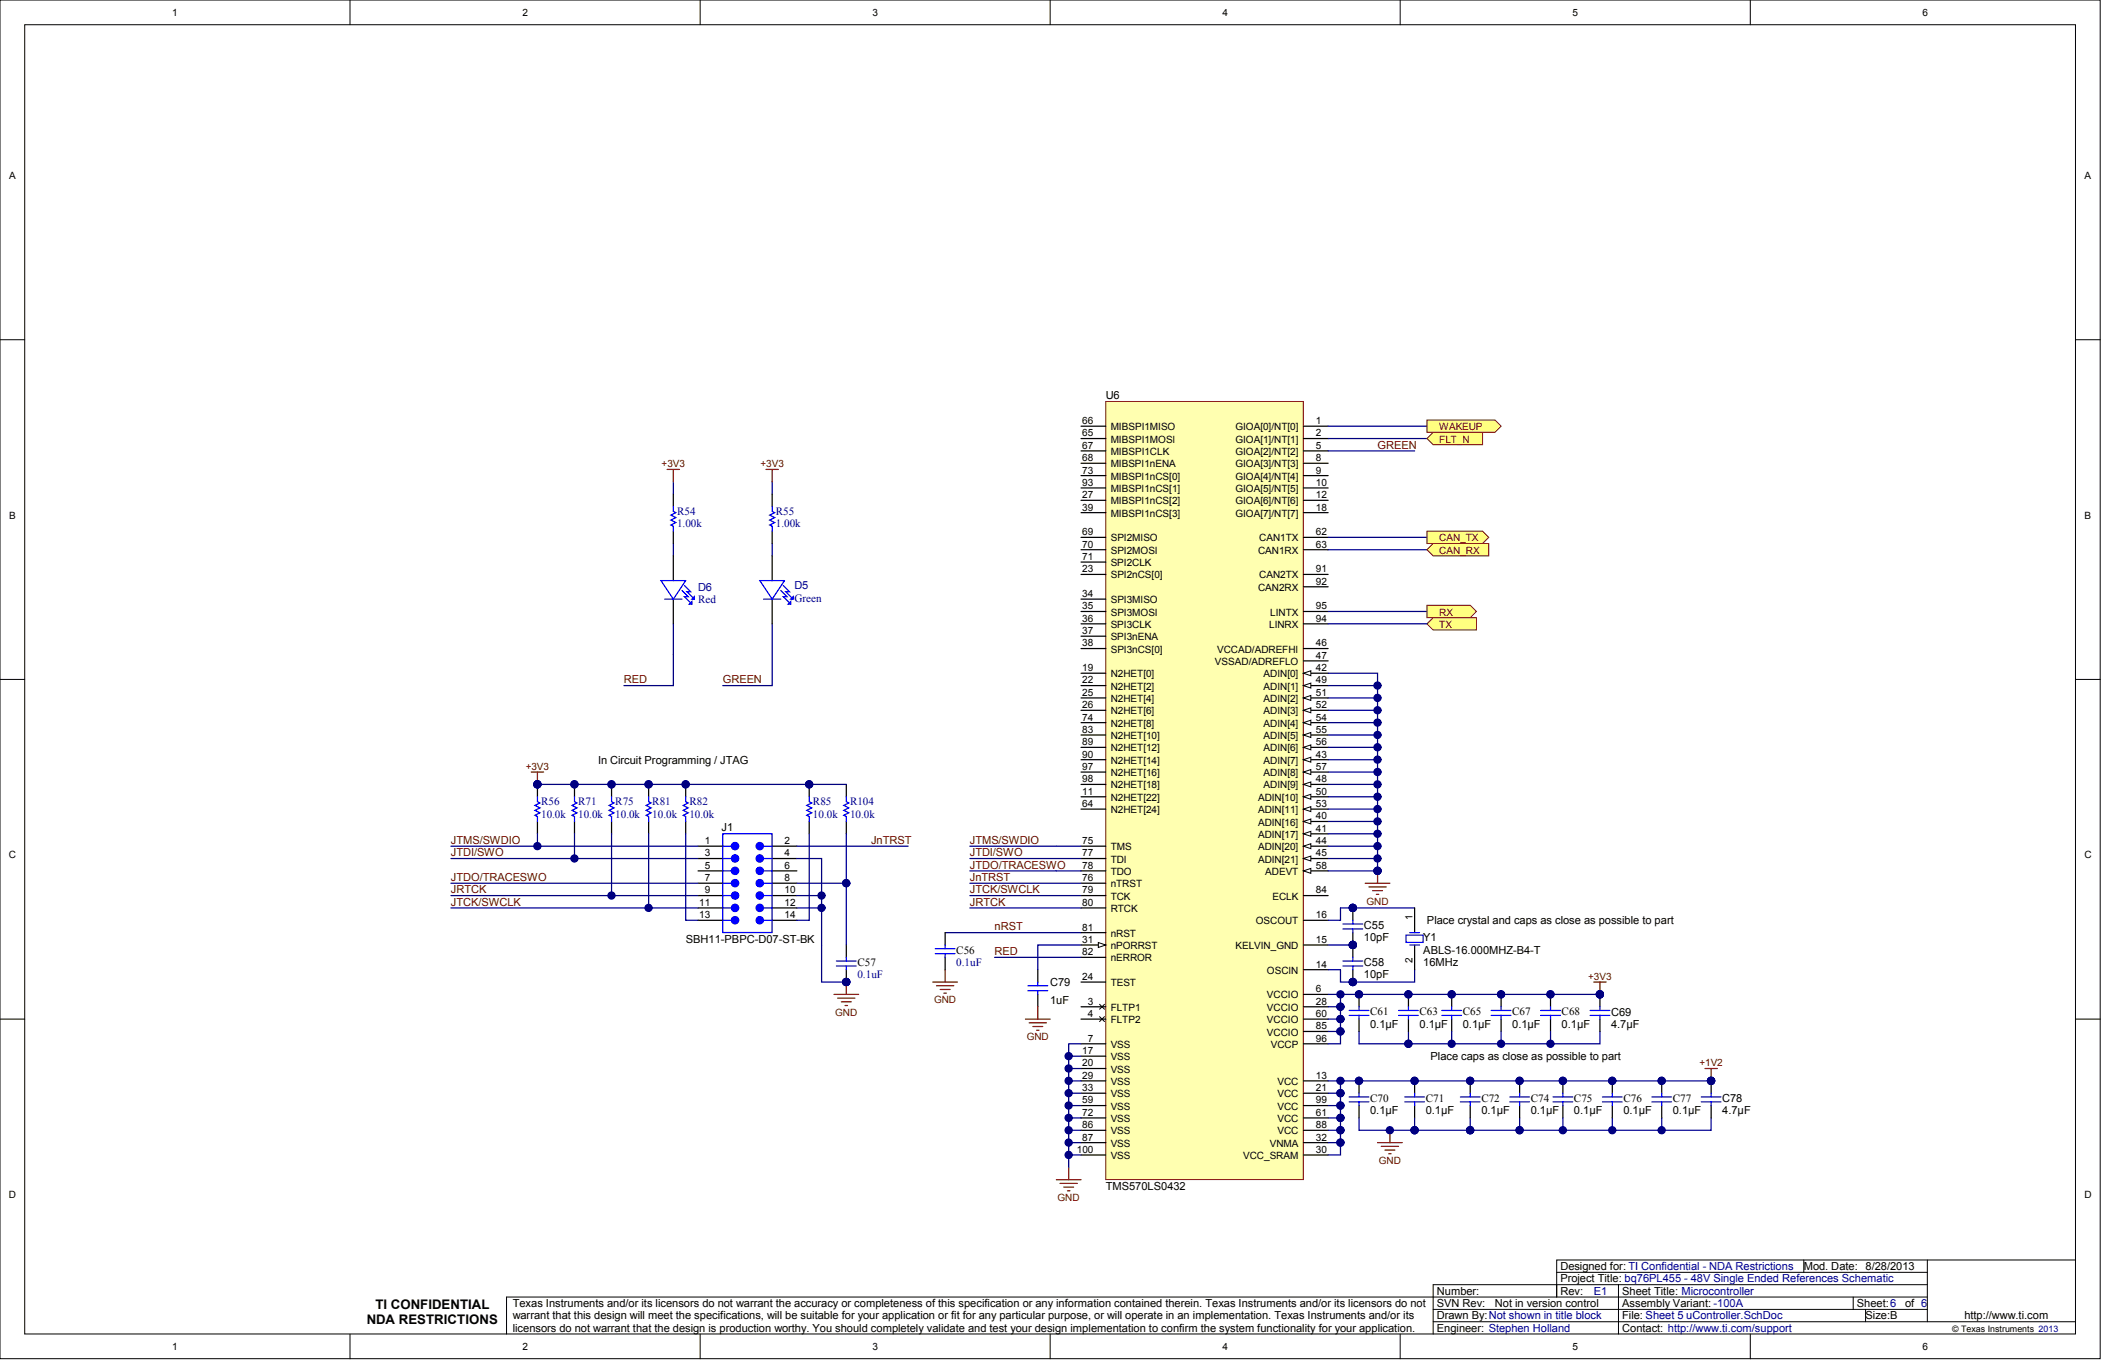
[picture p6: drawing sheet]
<svg xmlns="http://www.w3.org/2000/svg" width="359mm" height="233mm" viewBox="0 0 359 233" stroke-linecap="round" stroke-linejoin="round" font-family="sans-serif">
<defs><g id="words">
<g font-size="2.3">
<text x="62.6" y="226">NDA RESTRICTIONS</text>
<text x="64.1" y="223.5">TI CONFIDENTIAL</text>
</g>
<g font-size="1.9">
<text x="188.8" y="68.1">U6</text>
<text x="102.1" y="130.3">In Circuit Programming / JTAG</text>
<text x="123.2" y="141.9">J1</text>
<text x="117.1" y="160.9">SBH11-PBPC-D07-ST-BK</text>
<text x="232.9" y="160.7">10pF</text>
<text x="232.9" y="158.6">C55</text>
<text x="243.1" y="160.7">Y1</text>
<text x="243.7" y="157.7">Place crystal and caps as close as possible to part</text>
<text x="146.4" y="164.9">C57</text>
<text x="163.3" y="162.8">C56</text>
<text x="232.9" y="167">10pF</text>
<text x="232.9" y="164.9">C58</text>
<text x="243.1" y="164.9">16MHz</text>
<text x="243.1" y="162.8">ABLS-16.000MHZ-B4-T</text>
<text x="179.3" y="171.5">1uF</text>
<text x="179.3" y="168.3">C79</text>
<text x="234" y="173.3">C61</text>
<text x="242.4" y="173.3">C63</text>
<text x="249.8" y="173.3">C65</text>
<text x="258.2" y="173.3">C67</text>
<text x="266.7" y="173.3">C68</text>
<text x="275.1" y="173.4">C69</text>
<text x="234" y="175.5">0.1µF</text>
<text x="242.4" y="175.5">0.1µF</text>
<text x="249.8" y="175.5">0.1µF</text>
<text x="258.2" y="175.5">0.1µF</text>
<text x="266.7" y="175.5">0.1µF</text>
<text x="275.1" y="175.5">4.7µF</text>
<text x="244.3" y="180.9">Place caps as close as possible to part</text>
<text x="234" y="190.2">0.1µF</text>
<text x="234" y="188.1">C70</text>
<text x="243.5" y="190.2">0.1µF</text>
<text x="243.5" y="188.1">C71</text>
<text x="253" y="190.2">0.1µF</text>
<text x="253" y="188.1">C72</text>
<text x="261.4" y="190.2">0.1µF</text>
<text x="261.4" y="188.1">C74</text>
<text x="268.8" y="190.2">0.1µF</text>
<text x="268.8" y="188.1">C75</text>
<text x="277.2" y="190.2">0.1µF</text>
<text x="277.2" y="188.1">C76</text>
<text x="285.7" y="190.2">0.1µF</text>
<text x="285.7" y="188.1">C77</text>
<text x="294.1" y="190.2">4.7µF</text>
<text x="294.1" y="188.1">C78</text>
<text x="188.8" y="203.1">TMS570LS0432</text>
<text x="245.4" y="221">Number:</text>
<text x="266.5" y="218.9">Project Title: bq76PL455 - 48V Single Ended References Schematic</text>
<text x="266.5" y="216.8">Designed for: TI Confidential - NDA Restrictions</text>
<text x="266.5" y="221">Rev:</text>
<text x="277" y="221">Sheet Title: Microcontroller</text>
<text x="308" y="216.8">Mod. Date: 8/28/2013</text>
<text x="87.6" y="223.1">Texas Instruments and/or its licensors do not warrant the accuracy or completeness of this specification or any information contained therein. Texas Instruments and/or its licensors do not</text>
<text x="87.6" y="225.2">warrant that this design will meet the specifications, will be suitable for your application or fit for any particular purpose, or will operate in an implementation. Texas Instruments and/or its</text>
<text x="87.6" y="227.3">licensors do not warrant that the design is production worthy. You should completely validate and test your design implementation to confirm the system functionality for your application.</text>
<text x="245.4" y="225.2">Drawn By:Not shown in title block</text>
<text x="245.4" y="227.3">Engineer: Stephen Holland</text>
<text x="245.4" y="223.1">SVN Rev:</text>
<text x="255.3" y="223.1">Not in version control</text>
<text x="277" y="225.2">File: Sheet 5 uController.SchDoc</text>
<text x="277" y="227.3">Contact: http://www.ti.com/support</text>
<text x="277" y="223.1">Assembly Variant: -100A</text>
<text x="317.1" y="223.1">Sheet:6</text>
<text x="318.6" y="225.2">Size:B</text>
<text x="325.3" y="223.1">of 6</text>
<text x="335.5" y="225.2">http://www.ti.com</text>
</g>
<g font-size="1.9" fill="#800000">
<text x="235.2" y="76.6">GREEN</text>
<text x="106.5" y="116.6">RED</text>
<text x="123.4" y="116.6">GREEN</text>
<text x="77" y="144">JTMS/SWDIO</text>
<text x="77" y="146.1">JTDI/SWO</text>
<text x="148.7" y="144">JnTRST</text>
<text x="165.6" y="144">JTMS/SWDIO</text>
<text x="165.6" y="146.1">JTDI/SWO</text>
<text x="165.6" y="148.3">JTDO/TRACESWO</text>
<text x="77" y="154.6">JTCK/SWCLK</text>
<text x="77" y="150.4">JTDO/TRACESWO</text>
<text x="77" y="152.5">JRTCK</text>
<text x="165.6" y="152.5">JTCK/SWCLK</text>
<text x="165.6" y="150.4">JnTRST</text>
<text x="165.6" y="154.6">JRTCK</text>
<text x="169.8" y="158.8">nRST</text>
<text x="169.8" y="163">RED</text>
</g>
<g font-size="1.9" fill="#000080">
<text x="115.6" y="87.9">R54</text>
<text x="132.5" y="87.9">R55</text>
<text x="115.6" y="90">1.00k</text>
<text x="132.5" y="90">1.00k</text>
<text x="119.2" y="100.8">D6</text>
<text x="135.7" y="100.6">D5</text>
<text x="119.2" y="102.9">Red</text>
<text x="135.7" y="102.7">Green</text>
<text x="92.4" y="137.5">R56</text>
<text x="98.7" y="137.5">R71</text>
<text x="105.1" y="137.5">R75</text>
<text x="111.4" y="137.5">R81</text>
<text x="117.7" y="137.5">R82</text>
<text x="138.8" y="137.5">R85</text>
<text x="145.2" y="137.5">R104</text>
<text x="92.4" y="139.6">10.0k</text>
<text x="98.7" y="139.6">10.0k</text>
<text x="105.1" y="139.6">10.0k</text>
<text x="111.4" y="139.6">10.0k</text>
<text x="117.7" y="139.6">10.0k</text>
<text x="138.8" y="139.6">10.0k</text>
<text x="145.2" y="139.6">10.0k</text>
<text x="146.4" y="167">0.1uF</text>
<text x="163.3" y="164.9">0.1uF</text>
<text x="272.2" y="221">E1</text>
</g>
<g font-size="1.7">
<text x="29.4" y="2.7">1</text>
<text x="89.2" y="2.7">2</text>
<text x="149" y="2.7">3</text>
<text x="208.7" y="2.7">4</text>
<text x="268.5" y="2.7">5</text>
<text x="328.3" y="2.7">6</text>
<text x="1.5" y="30.5">A</text>
<text x="356" y="30.5">A</text>
<text x="184.8" y="74.5">65</text>
<text x="184.8" y="72.4">66</text>
<text x="184.8" y="76.6">67</text>
<text x="189.7" y="75.6">MIBSPI1MOSI</text>
<text x="189.7" y="73.4">MIBSPI1MISO</text>
<text x="189.7" y="77.7">MIBSPI1CLK</text>
<text x="211" y="73.4">GIOA[0]/NT[0]</text>
<text x="211" y="75.6">GIOA[1]/NT[1]</text>
<text x="211" y="77.7">GIOA[2]/NT[2]</text>
<text x="224.7" y="72.4">1</text>
<text x="224.7" y="74.5">2</text>
<text x="224.7" y="76.6">5</text>
<text x="184.8" y="78.7">68</text>
<text x="184.8" y="80.8">73</text>
<text x="184.8" y="82.9">93</text>
<text x="189.7" y="79.8">MIBSPI1nENA</text>
<text x="189.7" y="81.9">MIBSPI1nCS[0]</text>
<text x="189.7" y="84">MIBSPI1nCS[1]</text>
<text x="211" y="79.8">GIOA[3]/NT[3]</text>
<text x="211" y="81.9">GIOA[4]/NT[4]</text>
<text x="211" y="84">GIOA[5]/NT[5]</text>
<text x="224.7" y="78.7">8</text>
<text x="224.7" y="80.8">9</text>
<text x="224.7" y="82.9">10</text>
<text x="1.5" y="88.5">B</text>
<text x="184.8" y="85">27</text>
<text x="184.8" y="87.2">39</text>
<text x="189.7" y="86.1">MIBSPI1nCS[2]</text>
<text x="189.7" y="88.2">MIBSPI1nCS[3]</text>
<text x="211" y="86.1">GIOA[6]/NT[6]</text>
<text x="211" y="88.2">GIOA[7]/NT[7]</text>
<text x="224.7" y="85">12</text>
<text x="224.7" y="87.2">18</text>
<text x="356" y="88.5">B</text>
<text x="184.8" y="91.4">69</text>
<text x="184.8" y="93.5">70</text>
<text x="184.8" y="95.6">71</text>
<text x="189.7" y="92.4">SPI2MISO</text>
<text x="189.7" y="94.5">SPI2MOSI</text>
<text x="214.8" y="94.5">CAN1RX</text>
<text x="215" y="92.4">CAN1TX</text>
<text x="224.7" y="91.4">62</text>
<text x="224.7" y="93.5">63</text>
<text x="184.8" y="97.7">23</text>
<text x="184.8" y="101.9">34</text>
<text x="189.7" y="98.7">SPI2nCS[0]</text>
<text x="189.7" y="96.6">SPI2CLK</text>
<text x="214.8" y="100.9">CAN2RX</text>
<text x="215" y="98.7">CAN2TX</text>
<text x="224.7" y="97.7">91</text>
<text x="224.7" y="99.8">92</text>
<text x="184.8" y="104">35</text>
<text x="184.8" y="106.1">36</text>
<text x="189.7" y="103">SPI3MISO</text>
<text x="189.7" y="105.1">SPI3MOSI</text>
<text x="189.7" y="107.2">SPI3CLK</text>
<text x="216.7" y="107.2">LINRX</text>
<text x="216.9" y="105.1">LINTX</text>
<text x="224.7" y="104">95</text>
<text x="224.7" y="106.1">94</text>
<text x="184.8" y="108.2">37</text>
<text x="184.8" y="110.3">38</text>
<text x="189.7" y="109.3">SPI3nENA</text>
<text x="189.7" y="111.4">SPI3nCS[0]</text>
<text x="207.5" y="113.5">VSSAD/ADREFLO</text>
<text x="207.9" y="111.4">VCCAD/ADREFHI</text>
<text x="224.7" y="110.3">46</text>
<text x="224.7" y="112.5">47</text>
<text x="184.8" y="114.6">19</text>
<text x="184.8" y="116.7">22</text>
<text x="184.8" y="118.8">25</text>
<text x="189.7" y="115.6">N2HET[0]</text>
<text x="189.7" y="117.7">N2HET[2]</text>
<text x="189.7" y="119.8">N2HET[4]</text>
<text x="215.8" y="115.6">ADIN[0]</text>
<text x="215.8" y="117.7">ADIN[1]</text>
<text x="215.8" y="119.8">ADIN[2]</text>
<text x="224.7" y="114.6">42</text>
<text x="224.7" y="116.7">49</text>
<text x="224.7" y="118.8">51</text>
<text x="184.8" y="120.9">26</text>
<text x="184.8" y="123">74</text>
<text x="184.8" y="125.1">83</text>
<text x="189.7" y="121.9">N2HET[6]</text>
<text x="189.7" y="124.1">N2HET[8]</text>
<text x="215.8" y="121.9">ADIN[3]</text>
<text x="215.8" y="124.1">ADIN[4]</text>
<text x="224.7" y="120.9">52</text>
<text x="224.7" y="123">54</text>
<text x="224.7" y="125.1">55</text>
<text x="184.8" y="127.2">89</text>
<text x="184.8" y="129.3">90</text>
<text x="184.8" y="131.4">97</text>
<text x="189.7" y="126.2">N2HET[10]</text>
<text x="189.7" y="128.3">N2HET[12]</text>
<text x="189.7" y="130.4">N2HET[14]</text>
<text x="215.8" y="130.4">ADIN[7]</text>
<text x="215.8" y="126.2">ADIN[5]</text>
<text x="215.8" y="128.3">ADIN[6]</text>
<text x="224.7" y="129.3">43</text>
<text x="224.7" y="127.2">56</text>
<text x="224.7" y="131.4">57</text>
<text x="184.8" y="135.6">11</text>
<text x="184.8" y="137.8">64</text>
<text x="184.8" y="133.5">98</text>
<text x="189.7" y="136.7">N2HET[22]</text>
<text x="189.7" y="132.5">N2HET[16]</text>
<text x="189.7" y="134.6">N2HET[18]</text>
<text x="214.8" y="136.7">ADIN[10]</text>
<text x="215.8" y="134.6">ADIN[9]</text>
<text x="215.8" y="132.5">ADIN[8]</text>
<text x="224.7" y="133.5">48</text>
<text x="224.7" y="135.6">50</text>
<text x="224.7" y="137.8">53</text>
<text x="189.7" y="138.8">N2HET[24]</text>
<text x="214.8" y="140.9">ADIN[16]</text>
<text x="214.8" y="143">ADIN[17]</text>
<text x="214.8" y="138.8">ADIN[11]</text>
<text x="224.7" y="139.9">40</text>
<text x="224.7" y="142">41</text>
<text x="1.5" y="146.5">C</text>
<text x="120.4" y="144.1">1</text>
<text x="120.4" y="146.2">3</text>
<text x="120.4" y="148.3">5</text>
<text x="134" y="144.1">2</text>
<text x="134" y="146.2">4</text>
<text x="134" y="148.3">6</text>
<text x="184.8" y="144.1">75</text>
<text x="184.8" y="146.2">77</text>
<text x="184.8" y="148.3">78</text>
<text x="189.7" y="145.1">TMS</text>
<text x="189.7" y="147.2">TDI</text>
<text x="189.7" y="149.4">TDO</text>
<text x="214.8" y="145.1">ADIN[20]</text>
<text x="214.8" y="147.2">ADIN[21]</text>
<text x="216.1" y="149.4">ADEVT</text>
<text x="224.7" y="144.1">44</text>
<text x="224.7" y="146.2">45</text>
<text x="224.7" y="148.3">58</text>
<text x="355.9" y="146.5">C</text>
<text x="119.4" y="154.6">11</text>
<text x="120.4" y="150.4">7</text>
<text x="120.4" y="152.5">9</text>
<text x="134" y="150.4">8</text>
<text x="134" y="152.5">10</text>
<text x="134" y="154.6">12</text>
<text x="184.8" y="150.4">76</text>
<text x="184.8" y="152.5">79</text>
<text x="184.8" y="154.6">80</text>
<text x="189.7" y="151.5">nTRST</text>
<text x="189.7" y="153.6">TCK</text>
<text x="189.7" y="155.7">RTCK</text>
<text x="217.3" y="153.6">ECLK</text>
<text x="224.7" y="152.5">84</text>
<text x="119.4" y="156.7">13</text>
<text x="134" y="156.7">14</text>
<text x="184.8" y="161">31</text>
<text x="184.8" y="158.8">81</text>
<text x="189.7" y="159.9">nRST</text>
<text x="214.5" y="157.8">OSCOUT</text>
<text x="224.7" y="161">15</text>
<text x="224.7" y="156.7">16</text>
<text x="241.2" y="157.1" transform="rotate(-90 241.2 157.1)">1</text>
<text x="184.8" y="167.3">24</text>
<text x="184.8" y="163.1">82</text>
<text x="189.7" y="162">nPORRST</text>
<text x="189.7" y="164.1">nERROR</text>
<text x="211" y="162">KELVIN_GND</text>
<text x="216.4" y="166.2">OSCIN</text>
<text x="224.7" y="165.2">14</text>
<text x="241.2" y="164.4" transform="rotate(-90 241.2 164.4)">2</text>
<text x="185.8" y="171.5">3</text>
<text x="185.8" y="173.6">4</text>
<text x="189.7" y="172.5">FLTP1</text>
<text x="189.7" y="168.3">TEST</text>
<text x="216.4" y="170.4">VCCIO</text>
<text x="216.4" y="172.5">VCCIO</text>
<text x="224.7" y="169.4">6</text>
<text x="224.7" y="171.5">28</text>
<text x="224.7" y="173.6">60</text>
<text x="184.8" y="179.9">17</text>
<text x="185.8" y="177.8">7</text>
<text x="189.7" y="174.7">FLTP2</text>
<text x="189.7" y="178.9">VSS</text>
<text x="216.4" y="174.7">VCCIO</text>
<text x="216.4" y="176.8">VCCIO</text>
<text x="217" y="178.9">VCCP</text>
<text x="224.7" y="175.7">85</text>
<text x="224.7" y="177.8">96</text>
<text x="184.8" y="182">20</text>
<text x="184.8" y="184.1">29</text>
<text x="189.7" y="181">VSS</text>
<text x="189.7" y="183.1">VSS</text>
<text x="189.7" y="185.2">VSS</text>
<text x="218.2" y="185.2">VCC</text>
<text x="224.7" y="184.1">13</text>
<text x="184.8" y="186.3">33</text>
<text x="184.8" y="188.4">59</text>
<text x="184.8" y="190.5">72</text>
<text x="189.7" y="187.3">VSS</text>
<text x="189.7" y="189.4">VSS</text>
<text x="189.7" y="191.5">VSS</text>
<text x="218.2" y="187.3">VCC</text>
<text x="218.2" y="191.5">VCC</text>
<text x="218.2" y="189.4">VCC</text>
<text x="224.7" y="186.3">21</text>
<text x="224.7" y="190.5">61</text>
<text x="224.7" y="188.4">99</text>
<text x="183.9" y="196.8">100</text>
<text x="184.8" y="192.6">86</text>
<text x="184.8" y="194.7">87</text>
<text x="189.7" y="193.6">VSS</text>
<text x="189.7" y="195.7">VSS</text>
<text x="189.7" y="197.9">VSS</text>
<text x="212.3" y="197.9">VCC_SRAM</text>
<text x="216.8" y="195.7">VNMA</text>
<text x="218.2" y="193.6">VCC</text>
<text x="224.7" y="196.8">30</text>
<text x="224.7" y="194.7">32</text>
<text x="224.7" y="192.6">88</text>
<text x="1.5" y="204.5">D</text>
<text x="355.9" y="204.5">D</text>
<text x="29.4" y="230.4">1</text>
<text x="89.2" y="230.4">2</text>
<text x="149" y="230.4">3</text>
<text x="208.7" y="230.4">4</text>
<text x="268.5" y="230.4">5</text>
<text x="328.3" y="230.4">6</text>
</g>
<g font-size="1.7" fill="#800000">
<text x="245.8" y="73.4">WAKEUP</text>
<text x="245.8" y="75.6">FLT_N</text>
<text x="113" y="79.8">+3V3</text>
<text x="129.9" y="79.8">+3V3</text>
<text x="245.8" y="92.4">CAN_TX</text>
<text x="245.8" y="94.5">CAN_RX</text>
<text x="245.8" y="107.2">TX</text>
<text x="245.8" y="105.1">RX</text>
<text x="89.8" y="131.4">+3V3</text>
<text x="233.3" y="154.4">GND</text>
<text x="271.2" y="167.3">+3V3</text>
<text x="142.6" y="173.4">GND</text>
<text x="159.5" y="171.3">GND</text>
<text x="175.3" y="177.6">GND</text>
<text x="290.2" y="182">+1V2</text>
<text x="235.5" y="198.7">GND</text>
<text x="180.6" y="205">GND</text>
</g>
<text font-size="1.5" x="333.4" y="227.4">© Texas Instruments 2013</text>
</g></defs>
<g fill="#fff" stroke="#000" stroke-width=".17">
<path d="M0 0h358.6v231.9h-358.6z"/>
<path d="M4.2 4.2h350.2v223.5h-350.2z"/>
</g>
<g fill="none" stroke="#000" stroke-width=".17">
<path d="M59.8 0v4.2M119.6 0v4.2M179.3 0v4.2M239.1 0v4.2M298.9 0v4.2M0 58h4.2M354.4 58h4.3M0 116h4.2M354.4 116h4.3M0 174h4.2M354.4 174h4.3M265.8 217.2h63.3"/>
<path d="M276.4 219.3v8.4M308 215.1v2.1M329.1 219.3h-84.4v8.4M329.1 215.1v10.5M354.4 215.1h-88.6v6.3v-2.1M59.8 227.7v4.2M119.6 227.7v4.2M179.3 227.7v4.2M239.1 227.7v4.2M244.7 225.6h109.7M244.7 223.5h84.4M298.9 227.7v4.2"/>
<path d="M316.5 221.4v2.1M318.6 223.5v2.1M329.1 221.4h-242.6v6.3"/>
</g>
<path d="M159.3 167.6h4.2M159.9 168.3h3M160.6 168.9h1.6M161.2 169.5h.4M161.4 165.5v2.1" fill="none" stroke="#800000" stroke-width=".21"/>
<path d="M161.4 159.2h23.2" fill="none" stroke="#000080" stroke-width=".21"/>
<path d="M188.8 68.5h33.8v132.9h-33.8z" fill="#ffffb0" stroke="#800000" stroke-width=".17"/>
<g fill="none" stroke="#000" stroke-width=".21">
<path d="M222.6 72.8h4.2M222.6 74.9h4.2M222.6 77h4.2M222.6 79.1h4.2M184.6 85.4h4.2M184.6 98.1h4.2M222.6 81.2h4.2M222.6 83.3h4.2M222.6 85.4h4.2M222.6 87.5h4.2M184.6 114.9h4.2M184.6 117h4.2"/>
<path d="M184.6 119.1h4.2M184.6 136h4.2M184.6 121.2h4.2M222.6 157.1h4.2M184.6 171.9h4.2M184.6 174h4.2M184.6 178.2h4.2M184.6 161.3h4.2M184.6 167.6h4.2M222.6 171.9h4.2M222.6 169.7h4.2M222.6 165.5h4.2"/>
<path d="M222.6 161.3h4.2M184.6 184.5h4.2M184.6 180.3h4.2M184.6 182.4h4.2M222.6 184.5h4.2M222.6 186.6h4.2M222.6 197.2h4.2"/>
</g>
<path d="M187.8 171.4l.8 .9M187.8 173.5l.8 .9M188.6 171.4l-.8 .9M188.6 173.5l-.8 .9" fill="none" stroke="#000" stroke-width=".17"/>
<path d="M187.6 160.9l1.2 .4-1.2 .4z" fill="#fff" stroke="#000" stroke-width=".17"/>
<path d="M184.6 87.5h4.2M184.6 102.3h4.2M184.6 104.4h4.2M184.6 106.5h4.2M184.6 108.6h4.2M184.6 110.7h4.2M222.6 140.2h4.2M184.6 186.6h4.2M222.6 195h4.2" fill="none" stroke="#000" stroke-width=".21"/>
<path d="M222.6 140.2l1.3-.4v.8z" fill="#fff" stroke="#000" stroke-width=".17"/>
<path d="M222.6 142.3h4.2" fill="none" stroke="#000" stroke-width=".21"/>
<path d="M222.6 142.3l1.3-.4v.9z" fill="#fff" stroke="#000" stroke-width=".17"/>
<path d="M222.6 114.9h4.2" fill="none" stroke="#000" stroke-width=".21"/>
<path d="M222.6 114.9l1.3-.4v.8z" fill="#fff" stroke="#000" stroke-width=".17"/>
<path d="M222.6 129.7h4.2" fill="none" stroke="#000" stroke-width=".21"/>
<path d="M222.6 129.7l1.3-.4v.8z" fill="#fff" stroke="#000" stroke-width=".17"/>
<path d="M222.6 144.4h4.2" fill="none" stroke="#000" stroke-width=".21"/>
<path d="M222.6 144.4l1.3-.4v.9z" fill="#fff" stroke="#000" stroke-width=".17"/>
<path d="M222.6 146.6h4.2" fill="none" stroke="#000" stroke-width=".21"/>
<path d="M222.6 146.6l1.3-.5v.9z" fill="#fff" stroke="#000" stroke-width=".17"/>
<path d="M222.6 133.9h4.2" fill="none" stroke="#000" stroke-width=".21"/>
<path d="M222.6 133.9l1.3-.4v.8z" fill="#fff" stroke="#000" stroke-width=".17"/>
<path d="M222.6 117h4.2" fill="none" stroke="#000" stroke-width=".21"/>
<path d="M222.6 117l1.3-.4v.9z" fill="#fff" stroke="#000" stroke-width=".17"/>
<path d="M222.6 136h4.2" fill="none" stroke="#000" stroke-width=".21"/>
<path d="M222.6 136l1.3-.4v.8z" fill="#fff" stroke="#000" stroke-width=".17"/>
<path d="M222.6 110.7h4.2M222.6 112.8h4.2M222.6 119.1h4.2" fill="none" stroke="#000" stroke-width=".21"/>
<path d="M222.6 119.1l1.3-.4v.9z" fill="#fff" stroke="#000" stroke-width=".17"/>
<path d="M222.6 121.2h4.2" fill="none" stroke="#000" stroke-width=".21"/>
<path d="M222.6 121.2l1.3-.4v.9z" fill="#fff" stroke="#000" stroke-width=".17"/>
<path d="M222.6 138.1h4.2" fill="none" stroke="#000" stroke-width=".21"/>
<path d="M222.6 138.1l1.3-.4v.8z" fill="#fff" stroke="#000" stroke-width=".17"/>
<path d="M222.6 123.4h4.2" fill="none" stroke="#000" stroke-width=".21"/>
<path d="M222.6 123.4l1.3-.5v.9z" fill="#fff" stroke="#000" stroke-width=".17"/>
<path d="M222.6 125.5h4.2" fill="none" stroke="#000" stroke-width=".21"/>
<path d="M222.6 125.5l1.3-.5v.9z" fill="#fff" stroke="#000" stroke-width=".17"/>
<path d="M222.6 127.6h4.2" fill="none" stroke="#000" stroke-width=".21"/>
<path d="M222.6 127.6l1.3-.4v.8z" fill="#fff" stroke="#000" stroke-width=".17"/>
<path d="M222.6 131.8h4.2" fill="none" stroke="#000" stroke-width=".21"/>
<path d="M222.6 131.8l1.3-.4v.8z" fill="#fff" stroke="#000" stroke-width=".17"/>
<path d="M222.6 148.7h4.2" fill="none" stroke="#000" stroke-width=".21"/>
<path d="M222.6 148.7l1.3-.5v.9z" fill="#fff" stroke="#000" stroke-width=".17"/>
<g fill="none" stroke="#000" stroke-width=".21">
<path d="M184.6 74.9h4.2M184.6 72.8h4.2M184.6 77h4.2M184.6 79.1h4.2M184.6 91.7h4.2M184.6 93.8h4.2M184.6 95.9h4.2M184.6 81.2h4.2M184.6 83.3h4.2M222.6 91.7h4.2M222.6 93.8h4.2M222.6 98.1h4.2"/>
<path d="M222.6 100.2h4.2M222.6 104.4h4.2M222.6 106.5h4.2M184.6 138.1h4.2M184.6 123.4h4.2M184.6 125.5h4.2M184.6 127.6h4.2M184.6 129.7h4.2M184.6 131.8h4.2M184.6 133.9h4.2M184.6 144.4h4.2M184.6 150.8h4.2"/>
<path d="M184.6 146.6h4.2M184.6 148.7h4.2M184.6 152.9h4.2M184.6 155h4.2M184.6 159.2h4.2M222.6 152.9h4.2M184.6 163.4h4.2M222.6 174h4.2M222.6 176.1h4.2M222.6 178.2h4.2M184.6 188.7h4.2M184.6 190.8h4.2"/>
<path d="M184.6 192.9h4.2M184.6 195h4.2M184.6 197.2h4.2M222.6 188.7h4.2M222.6 190.8h4.2M222.6 192.9h4.2"/>
</g>
<path d="M243.7 106.5l1-1.1h7.4v2.1h-7.4z" fill-rule="evenodd" fill="#ffff80" stroke="#800000" stroke-width=".17"/>
<path d="M226.8 104.4h16.9M226.8 106.5h16.9" fill="none" stroke="#000080" stroke-width=".21"/>
<path d="M243.7 103.3h7.4l1 1.1-1 1h-7.4z" fill-rule="evenodd" fill="#ffff80" stroke="#800000" stroke-width=".17"/>
<path d="M182.5 199.3v2.1M180.4 201.4h4.2M181 202h3M181.7 202.6h1.6M182.3 203.3h.4" fill="none" stroke="#800000" stroke-width=".21"/>
<path d="M226.8 72.8h16.9M226.8 74.9h16.9M184.6 178.2h-2.1v21.1M182.5 180.3h2.1M182.5 182.4h2.1M182.5 184.5h2.1M182.5 186.6h2.1M182.5 188.7h2.1M182.5 190.8h2.1M182.5 192.9h2.1M182.5 195h2.1M182.5 197.2h2.1" fill="none" stroke="#000080" stroke-width=".21"/>
<g fill="#000080" stroke="#000080" stroke-width=".17">
<circle cx="182.5" cy="180.3" r=".62"/>
<circle cx="182.5" cy="182.4" r=".62"/>
<circle cx="182.5" cy="184.5" r=".62"/>
<circle cx="182.5" cy="186.6" r=".62"/>
<circle cx="182.5" cy="188.7" r=".62"/>
<circle cx="182.5" cy="190.8" r=".62"/>
<circle cx="182.5" cy="192.9" r=".62"/>
<circle cx="182.5" cy="195" r=".62"/>
<circle cx="182.5" cy="197.1" r=".62"/>
</g>
<g fill="#ffff80" stroke="#800000" stroke-width=".17">
<path d="M243.7 71.7h11.6l1 1.1-1 1h-11.6z" fill-rule="evenodd"/>
<path d="M243.7 74.9l1-1.1h8.5v2.1h-8.5z" fill-rule="evenodd"/>
</g>
<g fill="none" stroke="#000080" stroke-width=".21">
<path d="M115 82.2v2.1M115 92.8v2.1M131.9 82.2v2.1M131.9 92.8v2.1M115 106.5v10.5h-8.5M131.9 106.5v10.5h-8.5M241.6 155h-12.7v2.1h-2.1M226.8 165.5h2.1v2.1h12.7v-2.1M226.8 169.7h46.4M226.8 161.3h4.2M228.9 169.7v2.2h-2.1M228.9 171.9v2.1h-2.1"/>
<path d="M228.9 174v2.1h-2.1M228.9 176.1v2.1h-2.1M232.1 176.1v2.1h8.4v-2.1M247.9 176.1v2.1M256.3 176.1v2.1M264.8 176.1v2.1M273.2 176.1v2.1h-32.7M226.8 184.5h65.4M228.9 184.5v2.1h-2.1M228.9 186.6v2.1h-2.1M228.9 188.7v2.1h-2.1M228.9 190.8v2.1h-2.1"/>
<path d="M228.9 192.9v2.1h-2.1M228.9 195v2.2h-2.1M232.1 190.8v2.1h9.5M241.6 192.9h9.5M241.6 190.8v2.1M251.1 190.8v2.1M259.5 190.8v2.1h-8.4M266.9 190.8v2.1M275.3 190.8v2.1M283.8 190.8v2.1M292.2 190.8v2.1h-32.7"/>
</g>
<g fill="none" stroke="#800000" stroke-width=".21">
<path d="M113.9 80.1h2.1M115 80.1v2.1M130.8 80.1h2.1M131.9 80.1v2.1M272.2 167.6h2.1M273.2 167.6v2.1M235.2 195h4.3M235.9 195.7h2.9M236.5 196.3h1.7M237.1 196.9h.5M237.4 192.9v2.1M291.2 182.4h2.1"/>
<path d="M292.2 182.4v2.1"/>
</g>
<g fill="none" stroke="#000" stroke-width=".21">
<path d="M115 84.3v2.2M115 90.7v2.1M115 94.9v4.2M131.9 84.3v2.2M131.9 90.7v2.1M131.9 94.9v4.2M115 102.3v4.2M131.9 102.3v4.2M231 155v2.1M231 159.2v4.2M241.6 155v4.2M231 165.5v2.1"/>
<path d="M232.1 169.7v2.2M232.1 174v2.1M240.5 169.7v2.2M240.5 174v2.1M241.6 161.3v4.2M247.9 169.7v2.2M247.9 174v2.1M256.3 169.7v2.2M256.3 174v2.1M264.8 169.7v2.2M264.8 174v2.1M273.2 169.7v2.2"/>
<path d="M273.2 174v2.1M232.1 184.5v2.1M232.1 188.7v2.1M241.6 184.5v2.1M241.6 188.7v2.1M251.1 184.5v2.1M251.1 188.7v2.1M259.5 184.5v2.1M259.5 188.7v2.1M266.9 184.5v2.1M266.9 188.7v2.1M275.3 184.5v2.1"/>
<path d="M275.3 188.7v2.1M283.8 184.5v2.1M283.8 188.7v2.1M292.2 184.5v2.1M292.2 188.7v2.1"/>
</g>
<g fill="none" stroke="#00f" stroke-width=".21">
<path d="M112.9 99.1h4.2l-2.1 3.2zM115 86.5v.8l.4 .2-.8 .4 .8 .5-.8 .4 .8 .4-.8 .4 .4 .2v.9M116.9 100l1 1h-.6l1.3 1.3M129.8 99.1h4.2l-2.1 3.2zM131.9 86.5v.8l.4 .2-.9 .4 .9 .5-.9 .4 .9 .4-.9 .4 .5 .2v.9M133.8 100l1 1h-.6l1.3 1.3M113.5 102.3h3M116.5 100.8l1 1h-.6l1.2 1.3M117.7 103.1l.4-.4v.4zM118.1 102.3l.5-.5v.5zM130.4 102.3h2.9M133.3 100.8l1.1 1h-.6l1.2 1.3"/>
<path d="M134.6 103.1l.4-.4v.4zM135 102.3l.5-.5v.5zM229.3 157.7h3.4M229.3 158.6h3.4M231 157.1v.6M231 158.6v.6M240.7 159.2h1.7M229.3 164.1h3.4M229.3 164.9h3.4M230.4 173.3h3.4M230.4 172.5h3.4M231 163.4v.7"/>
<path d="M231 164.9v.6M232.1 171.9v.6M232.1 173.3v.7M238.8 173.3h3.4M238.8 172.5h3.4M240.5 171.9v.6M240.5 173.3v.7M240.7 161.3h1.7M246.2 173.3h3.4M246.2 172.5h3.4M247.9 171.9v.6M247.9 173.3v.7"/>
<path d="M254.7 173.3h3.3M254.7 172.5h3.3M256.3 171.9v.6M256.3 173.3v.7M263.1 173.3h3.4M263.1 172.5h3.4M264.8 171.9v.6M264.8 173.3v.7M271.5 173.3h3.4M271.5 172.5h3.4M273.2 171.9v.6M273.2 173.3v.7"/>
<path d="M230.4 188.1h3.4M230.4 187.2h3.4M232.1 186.6v.6M232.1 188.1v.6M239.9 188.1h3.4M239.9 187.2h3.4M241.6 186.6v.6M241.6 188.1v.6M249.4 188.1h3.4M249.4 187.2h3.4M251.1 186.6v.6M251.1 188.1v.6"/>
<path d="M257.8 188.1h3.4M257.8 187.2h3.4M259.5 186.6v.6M259.5 188.1v.6M265.2 188.1h3.4M265.2 187.2h3.4M266.9 186.6v.6M266.9 188.1v.6M273.6 188.1h3.4M273.6 187.2h3.4M275.3 186.6v.6M275.3 188.1v.6"/>
<path d="M282.1 188.1h3.4M282.1 187.2h3.4M283.8 186.6v.6M283.8 188.1v.6M290.5 188.1h3.4M290.5 187.2h3.4M292.2 186.6v.6M292.2 188.1v.6"/>
</g>
<g fill="#000080" stroke="#000080" stroke-width=".17">
<circle cx="232.1" cy="184.5" r=".62"/>
<circle cx="241.6" cy="184.5" r=".62"/>
<circle cx="292.2" cy="184.5" r=".62"/>
<circle cx="228.9" cy="186.6" r=".62"/>
<circle cx="228.9" cy="184.5" r=".62"/>
<circle cx="228.9" cy="188.7" r=".62"/>
<circle cx="228.9" cy="190.8" r=".62"/>
<circle cx="237.3" cy="192.9" r=".62"/>
<circle cx="241.6" cy="192.9" r=".62"/>
<circle cx="251.1" cy="192.9" r=".62"/>
<circle cx="259.5" cy="192.9" r=".62"/>
<circle cx="251.1" cy="184.5" r=".62"/>
<circle cx="259.5" cy="184.5" r=".62"/>
<circle cx="266.9" cy="184.5" r=".62"/>
<circle cx="275.3" cy="184.5" r=".62"/>
<circle cx="283.8" cy="184.5" r=".62"/>
<circle cx="266.9" cy="192.9" r=".62"/>
<circle cx="275.3" cy="192.9" r=".62"/>
<circle cx="283.8" cy="192.9" r=".62"/>
<circle cx="228.9" cy="192.9" r=".62"/>
<circle cx="228.9" cy="195" r=".62"/>
<circle cx="240.5" cy="178.2" r=".62"/>
<circle cx="232.1" cy="169.7" r=".62"/>
<circle cx="240.5" cy="169.7" r=".62"/>
<circle cx="247.9" cy="169.7" r=".62"/>
<circle cx="256.3" cy="169.7" r=".62"/>
<circle cx="264.8" cy="169.7" r=".62"/>
<circle cx="273.2" cy="169.7" r=".62"/>
<circle cx="247.9" cy="178.2" r=".62"/>
<circle cx="256.3" cy="178.2" r=".62"/>
<circle cx="264.8" cy="178.2" r=".62"/>
<circle cx="228.9" cy="171.8" r=".62"/>
<circle cx="228.9" cy="169.7" r=".62"/>
<circle cx="228.9" cy="174" r=".62"/>
<circle cx="228.9" cy="176.1" r=".62"/>
<circle cx="231" cy="155" r=".62"/>
<circle cx="231" cy="161.3" r=".62"/>
<circle cx="231" cy="167.6" r=".62"/>
</g>
<path d="M240.1 159.6h2.9v1.3h-2.9z" fill="#fff" stroke="#00f" stroke-width=".21"/>
<path d="M165.6 144.4h19M165.6 146.6h19M165.6 148.7h19M165.6 152.9h19M169.8 163.4h14.8" fill="none" stroke="#000080" stroke-width=".21"/>
<path d="M123.4 142.3h8.4v16.9h-8.4z" fill="#fff" stroke="#00f" stroke-width=".21"/>
<g fill="none" stroke="#000" stroke-width=".21">
<path d="M91.8 133.9v2.1M98.1 133.9v2.1M104.4 133.9v2.1M110.8 133.9v2.1M117.1 133.9v2.1M138.2 133.9v2.1M144.5 133.9v2.1M91.8 140.2v2.1M98.1 140.2v2.1M104.4 140.2v2.1M110.8 140.2v2.1M117.1 140.2v2.1"/>
<path d="M119.2 144.4h4.2M119.2 146.6h4.2M119.2 148.7h4.2M119.2 150.8h4.2M119.2 152.9h4.2M119.2 155h4.2M119.2 157.1h4.2M131.9 144.4h4.2M131.9 146.6h4.2M131.9 148.7h4.2M131.9 150.8h4.2M131.9 152.9h4.2"/>
<path d="M131.9 155h4.2M131.9 157.1h4.2M138.2 140.2v2.1M144.5 140.2v2.1M161.4 159.2v2.1M144.5 161.3v2.1M144.5 165.5v2.1M161.4 163.4v2.1"/>
</g>
<g fill="none" stroke="#00f" stroke-width=".21">
<path d="M91.8 136v.9l.4 .2-.8 .4 .8 .4-.8 .4 .8 .4-.8 .5 .4 .2v.8M98.1 136v.9l.4 .2-.8 .4 .8 .4-.8 .4 .8 .4-.8 .5 .4 .2v.8M104.4 136v.9l.5 .2-.9 .4 .9 .4-.9 .4 .9 .4-.9 .5 .4 .2v.8M110.8 136v.9l.4 .2-.9 .4 .9 .4-.9 .4 .9 .4-.9 .5 .5 .2v.8M117.1 136v.9l.4 .2-.8 .4 .8 .4-.8 .4 .8 .4-.8 .5 .4 .2v.8M138.2 136v.9l.4 .2-.8 .4 .8 .4-.8 .4 .8 .4-.8 .5 .4 .2v.8M144.5 136v.9l.4 .2-.8 .4 .8 .4-.8 .4 .8 .4-.8 .5 .4 .2v.8M123.4 146.6h1.5M123.4 144.4h1.5M123.4 148.7h1.5M123.4 150.8h1.5M123.4 152.9h1.5"/>
<path d="M123.4 157.1h1.5M123.4 155h1.5M130.4 146.6h1.5M130.4 144.4h1.5M130.4 148.7h1.5M130.4 150.8h1.5M130.4 152.9h1.5M130.4 157.1h1.5M130.4 155h1.5M142.8 164.9h3.4M142.8 164.1h3.4M144.5 163.4v.7"/>
<path d="M144.5 164.9v.6M159.7 162.8h3.4M159.7 161.9h3.4M161.4 161.3v.6M161.4 162.8v.6"/>
</g>
<g fill="#00f" stroke="#00f" stroke-width=".21">
<circle cx="125.5" cy="146.5" r=".62"/>
<circle cx="125.5" cy="144.4" r=".62"/>
<circle cx="125.5" cy="148.6" r=".62"/>
<circle cx="125.5" cy="150.8" r=".62"/>
<circle cx="125.5" cy="152.9" r=".62"/>
<circle cx="129.7" cy="150.8" r=".62"/>
<circle cx="129.7" cy="152.9" r=".62"/>
<circle cx="129.7" cy="148.6" r=".62"/>
<circle cx="129.7" cy="146.5" r=".62"/>
<circle cx="129.7" cy="144.4" r=".62"/>
<circle cx="125.5" cy="157.1" r=".62"/>
<circle cx="125.5" cy="155" r=".62"/>
<circle cx="129.7" cy="155" r=".62"/>
<circle cx="129.7" cy="157.1" r=".62"/>
</g>
<g fill="#000080" stroke="#000080" stroke-width=".17">
<circle cx="110.8" cy="133.9" r=".62"/>
<circle cx="104.4" cy="133.9" r=".62"/>
<circle cx="98.1" cy="133.9" r=".62"/>
<circle cx="91.8" cy="133.9" r=".62"/>
<circle cx="117.1" cy="133.9" r=".62"/>
<circle cx="138.2" cy="133.9" r=".62"/>
<circle cx="144.5" cy="167.6" r=".62"/>
<circle cx="140.3" cy="152.9" r=".62"/>
<circle cx="140.3" cy="155" r=".62"/>
<circle cx="144.5" cy="150.8" r=".62"/>
<circle cx="110.8" cy="155" r=".62"/>
<circle cx="104.4" cy="152.9" r=".62"/>
<circle cx="98.1" cy="146.5" r=".62"/>
<circle cx="91.8" cy="144.4" r=".62"/>
</g>
<g fill="none" stroke="#000080" stroke-width=".21">
<path d="M226.8 77h14.8M226.8 91.7h16.9M226.8 93.8h16.9M91.8 133.9h52.7M77 150.8h42.2M77 144.4h42.2M77 146.6h42.2M77 155h42.2M77 152.9h42.2M91.8 142.3v2.1M98.1 142.3v4.3M104.4 142.3v10.6"/>
<path d="M110.8 142.3v12.7M117.1 142.3v14.8h2.1M136.1 146.6h4.2v21h4.2M136.1 150.8h8.4v10.5M136.1 144.4h19M136.1 155h4.2M136.1 152.9h4.2M138.2 142.3v14.8h-2.1M144.5 142.3v8.5M165.6 150.8h19M165.6 155h19"/>
</g>
<path d="M90.7 131.8h2.1M91.8 131.8v2.1M142.4 169.7h4.2M143 170.4h3M143.7 171h1.7M144.3 171.6h.4M144.5 167.6v2.1" fill="none" stroke="#800000" stroke-width=".21"/>
<g fill="#ffff80" stroke="#800000" stroke-width=".17">
<path d="M243.7 90.7h9.5l1 1-1 1.1h-9.5z" fill-rule="evenodd"/>
<path d="M243.7 93.8l1-1h9.5v2.1h-9.5z" fill-rule="evenodd"/>
</g>
<path d="M177.2 165.5v2.1M177.2 169.7v2.2" fill="none" stroke="#000" stroke-width=".21"/>
<path d="M175.5 168.3h3.4M175.5 169.1h3.4M177.2 167.6v.7M177.2 169.1v.6" fill="none" stroke="#00f" stroke-width=".21"/>
<path d="M233.1 150.8h4.3M233.8 151.4h2.9M234.4 152h1.7M235 152.7h.5M235.2 148.7v2.1M175.1 174h4.2M175.7 174.6h3M176.4 175.2h1.7M177 175.9h.4M177.2 171.9v2.1" fill="none" stroke="#800000" stroke-width=".21"/>
<g fill="none" stroke="#000080" stroke-width=".21">
<path d="M226.8 114.9h8.4v33.8h-8.4M226.8 119.1h8.4M226.8 117h8.4M226.8 138.1h8.4M226.8 136h8.4M226.8 133.9h8.4M226.8 131.8h8.4M226.8 129.7h8.4M226.8 127.6h8.4M226.8 125.5h8.4M226.8 123.4h8.4M226.8 121.2h8.4"/>
<path d="M226.8 146.6h8.4M226.8 144.4h8.4M226.8 142.3h8.4M226.8 140.2h8.4M184.6 161.3h-7.4v4.2"/>
</g>
<g fill="#000080" stroke="#000080" stroke-width=".17">
<circle cx="235.2" cy="148.6" r=".62"/>
<circle cx="235.2" cy="146.5" r=".62"/>
<circle cx="235.2" cy="144.4" r=".62"/>
<circle cx="235.2" cy="142.3" r=".62"/>
<circle cx="235.2" cy="140.2" r=".62"/>
<circle cx="235.2" cy="138.1" r=".62"/>
<circle cx="235.2" cy="136" r=".62"/>
<circle cx="235.2" cy="133.9" r=".62"/>
<circle cx="235.2" cy="131.8" r=".62"/>
<circle cx="235.2" cy="129.7" r=".62"/>
<circle cx="235.2" cy="127.6" r=".62"/>
<circle cx="235.2" cy="125.5" r=".62"/>
<circle cx="235.2" cy="123.3" r=".62"/>
<circle cx="235.2" cy="121.2" r=".62"/>
<circle cx="235.2" cy="119.1" r=".62"/>
<circle cx="235.2" cy="117" r=".62"/>
</g>
<use href="#words"/>
</svg>
